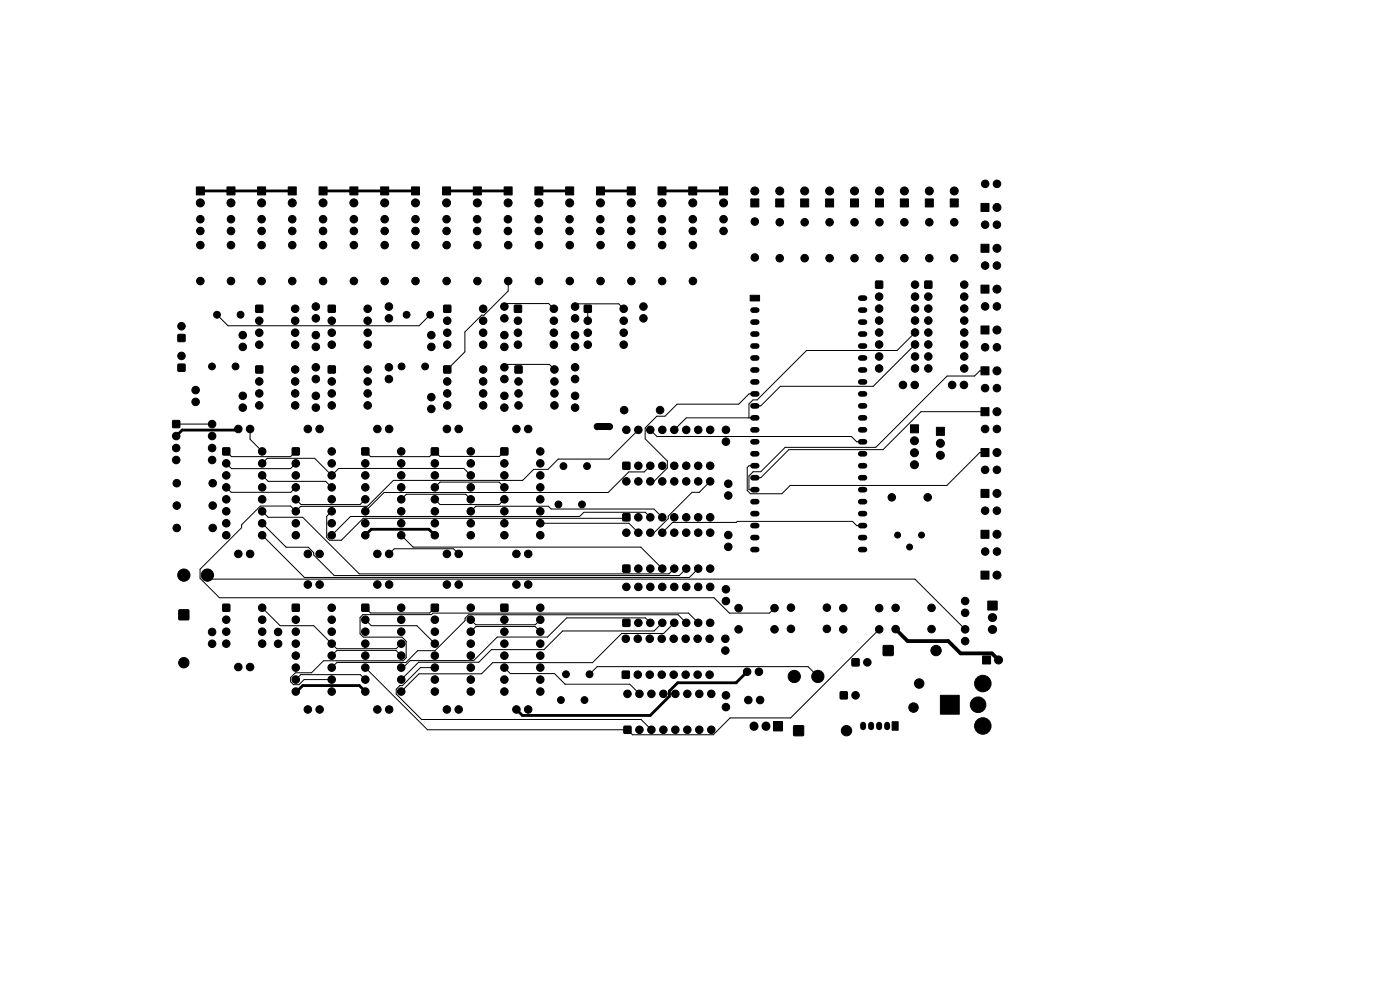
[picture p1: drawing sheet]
<svg xmlns="http://www.w3.org/2000/svg" width="297mm" height="210mm" viewBox="0 0 297 210" stroke-linecap="round" stroke-linejoin="round" font-family="sans-serif">
<path d="M126.7 89.9h2.6v1.3h-2.6z" fill="#000"/>
<g fill="#000" stroke="#000" stroke-width=".21">
<path d="M41.7 39.7h1.7v1.7h-1.7zM48.2 39.7h1.6v1.7h-1.6zM54.6 39.7h1.7v1.7h-1.7zM61.1 39.7h1.7v1.7h-1.7zM67.7 39.7h1.7v1.7h-1.7zM74.2 39.7h1.7v1.7h-1.7zM80.8 39.7h1.7v1.7h-1.7zM87.3 39.7h1.7v1.7h-1.7zM93.9 39.7h1.7v1.7h-1.7zM100.4 39.7h1.7v1.7h-1.7zM106.9 39.7h1.7v1.7h-1.7zM113.5 39.7h1.7v1.7h-1.7z"/>
<path d="M120 39.7h1.7v1.7h-1.7zM126.5 39.7h1.7v1.7h-1.7zM133.1 39.7h1.7v1.7h-1.7zM139.6 39.7h1.7v1.7h-1.7zM146.1 39.7h1.7v1.7h-1.7zM152.6 39.7h1.7v1.7h-1.7zM159.3 42.2h1.7v1.7h-1.7zM164.6 42.2h1.7v1.7h-1.7zM169.9 42.2h1.7v1.7h-1.7zM175.1 42.2h1.7v1.7h-1.7zM180.4 42.2h1.7v1.7h-1.7zM185.8 59.7h1.4v1.4h-1.4z"/>
<path d="M185.7 42.2h1.7v1.7h-1.7zM191 42.2h1.7v1.7h-1.7zM196.2 59.7h1.5v1.4h-1.5zM196.3 42.2h1.7v1.7h-1.7zM201.6 42.2h1.7v1.7h-1.7zM208.1 43.2h1.7v1.7h-1.7zM208.1 51.8h1.7v1.7h-1.7zM37.8 71h1.4v1.4h-1.4zM37.8 77.3h1.4v1.4h-1.4zM54.3 64.8h1.4v1.4h-1.4zM54.3 77.7h1.4v1.4h-1.4zM69.7 64.8h1.4v1.4h-1.4z"/>
<path d="M69.7 77.7h1.4v1.4h-1.4zM94.2 64.8h1.4v1.4h-1.4zM94.2 77.7h1.4v1.4h-1.4zM109.2 64.8h1.4v1.4h-1.4zM109.3 77.7h1.4v1.4h-1.4zM124 64.8h1.4v1.4h-1.4zM159.1 62.6h2v1.2h-2zM208.1 60.5h1.7v1.7h-1.7zM208.1 69.2h1.7v1.7h-1.7zM208.1 77.8h1.7v1.7h-1.7zM36.7 89.2h1.4v1.5h-1.4zM47.3 95h1.4v1.5h-1.4z"/>
<path d="M62 95h1.5v1.5h-1.5zM76.8 95h1.4v1.5h-1.4zM91.5 95h1.5v1.5h-1.5zM106.3 95h1.4v1.5h-1.4zM132.2 98.1h1.4v1.4h-1.4zM193.1 90.1h1.8v1.7h-1.8zM198.7 90.7h1.6v1.7h-1.6zM208.1 86.5h1.7v1.7h-1.7zM208.1 95.2h1.7v1.7h-1.7zM132.2 109h1.4v1.5h-1.4zM208.1 112.5h1.7v1.7h-1.7zM208.1 103.8h1.7v1.7h-1.7z"/>
<path d="M38 129.4h2v2h-2zM47.3 128.2h1.4v1.4h-1.4zM62 128.2h1.5v1.4h-1.5zM76.8 128.2h1.4v1.4h-1.4zM91.5 128.2h1.5v1.4h-1.5zM106.3 128.2h1.4v1.4h-1.4zM132.2 119.9h1.4v1.4h-1.4zM132.2 131.4h1.4v1.4h-1.4zM180.8 139.8h1.4v1.4h-1.4zM187.4 137h2v2h-2zM209.5 127.5h2v1.9h-2zM208.1 121.2h1.7v1.7h-1.7z"/>
<path d="M132 142.4h1.5v1.4h-1.5zM132.4 154.1h1.4v1.4h-1.4zM164.1 153.1h1.9v2h-1.9zM168.4 154h2v2h-2zM178.3 146.8h1.4v1.4h-1.4zM189.3 153.1h1.2v1.8h-1.2zM199.5 147.5h4v4h-4zM208.4 139.2h1.7v1.7h-1.7z"/>
<circle cx="209" cy="39" r=".8"/>
<circle cx="211.5" cy="39" r=".8"/>
<circle cx="42.5" cy="43" r=".85"/>
<circle cx="42.5" cy="52" r=".8"/>
<circle cx="42.5" cy="59.6" r=".8"/>
<circle cx="42.5" cy="49" r=".8"/>
<circle cx="42.5" cy="46.5" r=".8"/>
<circle cx="49" cy="59.6" r=".8"/>
<circle cx="49" cy="52" r=".8"/>
<circle cx="49" cy="49" r=".8"/>
<circle cx="49" cy="43" r=".85"/>
<circle cx="49" cy="46.5" r=".8"/>
<circle cx="55.5" cy="43" r=".85"/>
<circle cx="55.5" cy="59.6" r=".8"/>
<circle cx="55.5" cy="52" r=".8"/>
<circle cx="55.5" cy="49" r=".8"/>
<circle cx="55.5" cy="46.5" r=".8"/>
<circle cx="62" cy="52" r=".8"/>
<circle cx="62" cy="59.6" r=".8"/>
<circle cx="62" cy="49" r=".8"/>
<circle cx="62" cy="43" r=".85"/>
<circle cx="62" cy="46.5" r=".8"/>
<circle cx="68.5" cy="52" r=".8"/>
<circle cx="68.5" cy="59.6" r=".8"/>
<circle cx="68.5" cy="49" r=".8"/>
<circle cx="68.5" cy="43" r=".85"/>
<circle cx="68.5" cy="46.5" r=".8"/>
<circle cx="75.1" cy="43" r=".85"/>
<circle cx="75.1" cy="52" r=".8"/>
<circle cx="75.1" cy="59.6" r=".8"/>
<circle cx="75.1" cy="49" r=".8"/>
<circle cx="75.1" cy="46.5" r=".8"/>
<circle cx="81.6" cy="43" r=".85"/>
<circle cx="81.6" cy="59.6" r=".8"/>
<circle cx="81.6" cy="52" r=".8"/>
<circle cx="81.6" cy="49" r=".8"/>
<circle cx="81.6" cy="46.5" r=".8"/>
<circle cx="88.1" cy="59.6" r=".8"/>
<circle cx="88.1" cy="52" r=".8"/>
<circle cx="88.1" cy="49" r=".8"/>
<circle cx="88.1" cy="43" r=".85"/>
<circle cx="88.1" cy="46.5" r=".8"/>
<circle cx="94.7" cy="43" r=".85"/>
<circle cx="94.7" cy="49" r=".8"/>
<circle cx="94.7" cy="46.5" r=".8"/>
<circle cx="94.7" cy="59.6" r=".8"/>
<circle cx="94.7" cy="52" r=".8"/>
<circle cx="101.2" cy="49" r=".8"/>
<circle cx="101.2" cy="46.5" r=".8"/>
<circle cx="101.3" cy="43" r=".85"/>
<circle cx="101.3" cy="59.6" r=".8"/>
<circle cx="101.3" cy="52" r=".8"/>
<circle cx="107.7" cy="49" r=".8"/>
<circle cx="107.7" cy="46.5" r=".8"/>
<circle cx="107.8" cy="43" r=".85"/>
<circle cx="107.8" cy="52" r=".8"/>
<circle cx="107.8" cy="59.6" r=".8"/>
<circle cx="114.3" cy="49" r=".8"/>
<circle cx="114.3" cy="46.5" r=".8"/>
<circle cx="114.3" cy="43" r=".85"/>
<circle cx="114.3" cy="52" r=".8"/>
<circle cx="114.3" cy="59.6" r=".8"/>
<circle cx="120.8" cy="49" r=".8"/>
<circle cx="120.8" cy="46.5" r=".8"/>
<circle cx="120.9" cy="43" r=".85"/>
<circle cx="120.9" cy="59.6" r=".8"/>
<circle cx="120.9" cy="52" r=".8"/>
<circle cx="127.4" cy="49" r=".8"/>
<circle cx="127.4" cy="46.5" r=".8"/>
<circle cx="127.4" cy="43" r=".85"/>
<circle cx="127.4" cy="52" r=".8"/>
<circle cx="127.4" cy="59.6" r=".8"/>
<circle cx="133.9" cy="49" r=".8"/>
<circle cx="133.9" cy="46.5" r=".8"/>
<circle cx="133.9" cy="43" r=".85"/>
<circle cx="133.9" cy="59.6" r=".8"/>
<circle cx="133.9" cy="52" r=".8"/>
<circle cx="140.4" cy="49" r=".8"/>
<circle cx="140.4" cy="46.5" r=".8"/>
<circle cx="140.4" cy="43" r=".85"/>
<circle cx="140.5" cy="59.6" r=".8"/>
<circle cx="140.5" cy="52" r=".8"/>
<circle cx="147" cy="49" r=".8"/>
<circle cx="147" cy="46.5" r=".8"/>
<circle cx="147" cy="43" r=".85"/>
<circle cx="147" cy="59.6" r=".8"/>
<circle cx="147" cy="52" r=".8"/>
<circle cx="153.5" cy="43" r=".85"/>
<circle cx="153.5" cy="49" r=".8"/>
<circle cx="153.5" cy="46.5" r=".8"/>
<circle cx="160.1" cy="54.6" r=".8"/>
<circle cx="160.1" cy="47" r=".8"/>
<circle cx="160.1" cy="40.5" r=".85"/>
<circle cx="165.4" cy="40.5" r=".85"/>
<circle cx="165.4" cy="47.1" r=".8"/>
<circle cx="165.4" cy="54.8" r=".8"/>
<circle cx="170.7" cy="40.5" r=".85"/>
<circle cx="170.7" cy="54.8" r=".8"/>
<circle cx="170.7" cy="47.1" r=".8"/>
<circle cx="176" cy="54.8" r=".8"/>
<circle cx="176" cy="47.1" r=".8"/>
<circle cx="176" cy="40.5" r=".85"/>
<circle cx="181.3" cy="40.5" r=".85"/>
<circle cx="181.3" cy="47.1" r=".8"/>
<circle cx="181.3" cy="54.8" r=".8"/>
<circle cx="186.6" cy="40.5" r=".85"/>
<circle cx="186.6" cy="54.8" r=".8"/>
<circle cx="186.6" cy="47.1" r=".8"/>
<circle cx="191.9" cy="40.5" r=".85"/>
<circle cx="191.9" cy="54.8" r=".8"/>
<circle cx="191.9" cy="47.1" r=".8"/>
<circle cx="197.1" cy="40.5" r=".85"/>
<circle cx="197.1" cy="47.1" r=".8"/>
<circle cx="197.1" cy="54.8" r=".8"/>
<circle cx="202.4" cy="54.8" r=".8"/>
<circle cx="202.4" cy="47.1" r=".8"/>
<circle cx="202.4" cy="40.5" r=".85"/>
<circle cx="209" cy="47.7" r=".8"/>
<circle cx="209" cy="56.3" r=".8"/>
<circle cx="211.5" cy="47.7" r=".8"/>
<circle cx="211.5" cy="56.3" r=".8"/>
<circle cx="211.5" cy="44" r=".85"/>
<circle cx="211.5" cy="52.7" r=".85"/>
<circle cx="38.5" cy="69.2" r=".8"/>
<circle cx="38.5" cy="75.5" r=".8"/>
<circle cx="45" cy="77.7" r=".73"/>
<circle cx="46" cy="66.8" r=".72"/>
<circle cx="50" cy="77.7" r=".73"/>
<circle cx="51" cy="66.8" r=".72"/>
<circle cx="51.5" cy="73.6" r=".8"/>
<circle cx="51.5" cy="71.1" r=".8"/>
<circle cx="55" cy="73.1" r=".8"/>
<circle cx="55" cy="70.6" r=".8"/>
<circle cx="55" cy="68" r=".8"/>
<circle cx="62.6" cy="78.4" r=".8"/>
<circle cx="62.6" cy="70.6" r=".8"/>
<circle cx="62.6" cy="65.5" r=".8"/>
<circle cx="62.6" cy="73.1" r=".8"/>
<circle cx="62.6" cy="68" r=".8"/>
<circle cx="67" cy="73.6" r=".8"/>
<circle cx="67" cy="77.9" r=".8"/>
<circle cx="67" cy="67.5" r=".8"/>
<circle cx="67" cy="65" r=".8"/>
<circle cx="67" cy="71.1" r=".8"/>
<circle cx="70.4" cy="70.6" r=".8"/>
<circle cx="70.4" cy="73.1" r=".8"/>
<circle cx="70.4" cy="68" r=".8"/>
<circle cx="78" cy="78.4" r=".8"/>
<circle cx="78" cy="70.6" r=".8"/>
<circle cx="78" cy="68" r=".8"/>
<circle cx="78" cy="65.5" r=".8"/>
<circle cx="78" cy="73.1" r=".8"/>
<circle cx="82.5" cy="77.9" r=".8"/>
<circle cx="82.5" cy="67.5" r=".8"/>
<circle cx="82.5" cy="65" r=".8"/>
<circle cx="85.2" cy="77.7" r=".73"/>
<circle cx="86.3" cy="66.8" r=".72"/>
<circle cx="90.2" cy="77.7" r=".73"/>
<circle cx="91.3" cy="66.8" r=".72"/>
<circle cx="91.5" cy="73.6" r=".8"/>
<circle cx="91.5" cy="71.1" r=".8"/>
<circle cx="94.9" cy="68" r=".8"/>
<circle cx="94.9" cy="70.6" r=".8"/>
<circle cx="94.9" cy="73.1" r=".8"/>
<circle cx="102.5" cy="78.4" r=".8"/>
<circle cx="102.5" cy="70.6" r=".8"/>
<circle cx="102.5" cy="73.1" r=".8"/>
<circle cx="102.5" cy="68" r=".8"/>
<circle cx="102.5" cy="65.5" r=".8"/>
<circle cx="107" cy="73.6" r=".8"/>
<circle cx="107" cy="77.9" r=".8"/>
<circle cx="107" cy="67.5" r=".8"/>
<circle cx="107" cy="65" r=".8"/>
<circle cx="107" cy="71.1" r=".8"/>
<circle cx="109.9" cy="68" r=".8"/>
<circle cx="109.9" cy="70.6" r=".8"/>
<circle cx="109.9" cy="73.1" r=".8"/>
<circle cx="117.5" cy="65.5" r=".8"/>
<circle cx="117.5" cy="70.6" r=".8"/>
<circle cx="117.5" cy="68" r=".8"/>
<circle cx="117.5" cy="73.1" r=".8"/>
<circle cx="117.6" cy="78.4" r=".8"/>
<circle cx="122" cy="73.6" r=".8"/>
<circle cx="122" cy="77.9" r=".8"/>
<circle cx="122" cy="67.5" r=".8"/>
<circle cx="122" cy="65" r=".8"/>
<circle cx="122" cy="71.1" r=".8"/>
<circle cx="124.7" cy="70.6" r=".8"/>
<circle cx="124.7" cy="68" r=".8"/>
<circle cx="124.7" cy="73.1" r=".8"/>
<circle cx="132.3" cy="68" r=".8"/>
<circle cx="132.3" cy="65.5" r=".8"/>
<circle cx="132.3" cy="73.1" r=".8"/>
<circle cx="132.3" cy="70.6" r=".8"/>
<circle cx="136.5" cy="67.5" r=".8"/>
<circle cx="136.5" cy="65" r=".8"/>
<circle cx="186.5" cy="73.1" r=".8"/>
<circle cx="186.5" cy="75.6" r=".8"/>
<circle cx="186.5" cy="78.2" r=".8"/>
<circle cx="186.5" cy="62.9" r=".8"/>
<circle cx="186.5" cy="70.5" r=".8"/>
<circle cx="186.5" cy="68" r=".8"/>
<circle cx="186.5" cy="65.5" r=".8"/>
<circle cx="194.1" cy="78.2" r=".8"/>
<circle cx="194.1" cy="70.5" r=".8"/>
<circle cx="194.1" cy="75.6" r=".8"/>
<circle cx="194.1" cy="73.1" r=".8"/>
<circle cx="194.1" cy="68" r=".8"/>
<circle cx="194.1" cy="62.9" r=".8"/>
<circle cx="194.1" cy="65.5" r=".8"/>
<circle cx="194.1" cy="60.4" r=".8"/>
<circle cx="196.9" cy="75.6" r=".8"/>
<circle cx="196.9" cy="73.1" r=".8"/>
<circle cx="196.9" cy="78.2" r=".8"/>
<circle cx="196.9" cy="68" r=".8"/>
<circle cx="196.9" cy="70.5" r=".8"/>
<circle cx="196.9" cy="62.9" r=".8"/>
<circle cx="196.9" cy="65.5" r=".8"/>
<circle cx="204.6" cy="62.9" r=".8"/>
<circle cx="204.6" cy="75.6" r=".8"/>
<circle cx="204.6" cy="68" r=".8"/>
<circle cx="204.6" cy="65.5" r=".8"/>
<circle cx="204.6" cy="78.2" r=".8"/>
<circle cx="204.6" cy="73.1" r=".8"/>
<circle cx="204.6" cy="70.5" r=".8"/>
<circle cx="204.6" cy="60.4" r=".8"/>
<circle cx="209" cy="65" r=".8"/>
<circle cx="209" cy="73.7" r=".8"/>
<circle cx="211.5" cy="65" r=".8"/>
<circle cx="211.5" cy="73.7" r=".8"/>
<circle cx="211.5" cy="78.7" r=".85"/>
<circle cx="211.5" cy="61.3" r=".85"/>
<circle cx="211.5" cy="70" r=".85"/>
<circle cx="37.4" cy="95" r=".8"/>
<circle cx="37.4" cy="92.5" r=".8"/>
<circle cx="37.4" cy="97.6" r=".8"/>
<circle cx="41.5" cy="82.7" r=".8"/>
<circle cx="41.5" cy="85.2" r=".8"/>
<circle cx="45" cy="95" r=".8"/>
<circle cx="45" cy="97.6" r=".8"/>
<circle cx="45" cy="90" r=".8"/>
<circle cx="45" cy="92.5" r=".8"/>
<circle cx="48" cy="98.3" r=".8"/>
<circle cx="50.6" cy="91" r=".8"/>
<circle cx="51.5" cy="84" r=".8"/>
<circle cx="51.5" cy="86.5" r=".8"/>
<circle cx="53.1" cy="91" r=".8"/>
<circle cx="55" cy="80.9" r=".8"/>
<circle cx="55" cy="86" r=".8"/>
<circle cx="55" cy="83.5" r=".8"/>
<circle cx="55.6" cy="95.8" r=".8"/>
<circle cx="55.6" cy="98.3" r=".8"/>
<circle cx="62.6" cy="83.5" r=".8"/>
<circle cx="62.6" cy="86" r=".8"/>
<circle cx="62.6" cy="80.9" r=".8"/>
<circle cx="62.8" cy="98.3" r=".8"/>
<circle cx="65.3" cy="91" r=".8"/>
<circle cx="67" cy="84" r=".8"/>
<circle cx="67" cy="80.4" r=".8"/>
<circle cx="67" cy="86.5" r=".8"/>
<circle cx="67.8" cy="91" r=".8"/>
<circle cx="70.4" cy="95.8" r=".8"/>
<circle cx="70.4" cy="98.3" r=".8"/>
<circle cx="70.4" cy="80.9" r=".8"/>
<circle cx="70.4" cy="83.5" r=".8"/>
<circle cx="70.4" cy="86" r=".8"/>
<circle cx="77.5" cy="98.3" r=".8"/>
<circle cx="78" cy="83.5" r=".8"/>
<circle cx="78" cy="80.9" r=".8"/>
<circle cx="78" cy="86" r=".8"/>
<circle cx="80.1" cy="91" r=".8"/>
<circle cx="82.5" cy="80.4" r=".8"/>
<circle cx="82.6" cy="91" r=".8"/>
<circle cx="85.1" cy="98.3" r=".8"/>
<circle cx="85.1" cy="95.8" r=".8"/>
<circle cx="91.5" cy="86.7" r=".8"/>
<circle cx="91.5" cy="84.2" r=".8"/>
<circle cx="92.2" cy="98.3" r=".8"/>
<circle cx="94.8" cy="91" r=".8"/>
<circle cx="94.9" cy="80.9" r=".8"/>
<circle cx="94.9" cy="83.5" r=".8"/>
<circle cx="94.9" cy="86" r=".8"/>
<circle cx="97.3" cy="91" r=".8"/>
<circle cx="99.9" cy="98.3" r=".8"/>
<circle cx="99.9" cy="95.8" r=".8"/>
<circle cx="102.5" cy="83.5" r=".8"/>
<circle cx="102.5" cy="80.9" r=".8"/>
<circle cx="102.5" cy="86" r=".8"/>
<circle cx="107" cy="84" r=".8"/>
<circle cx="107" cy="98.3" r=".8"/>
<circle cx="107" cy="80.4" r=".8"/>
<circle cx="107" cy="86.5" r=".8"/>
<circle cx="109.6" cy="91" r=".8"/>
<circle cx="110" cy="80.9" r=".8"/>
<circle cx="110" cy="83.5" r=".8"/>
<circle cx="110" cy="86" r=".8"/>
<circle cx="112.1" cy="91" r=".8"/>
<circle cx="114.6" cy="95.8" r=".8"/>
<circle cx="114.6" cy="98.3" r=".8"/>
<circle cx="117.6" cy="86" r=".8"/>
<circle cx="117.6" cy="83.5" r=".8"/>
<circle cx="117.6" cy="80.9" r=".8"/>
<circle cx="119.5" cy="98.9" r=".72"/>
<circle cx="122" cy="84" r=".8"/>
<circle cx="122" cy="80.4" r=".8"/>
<circle cx="122" cy="86.5" r=".8"/>
<circle cx="124.5" cy="98.9" r=".72"/>
<circle cx="126.7" cy="90.5" r=".65"/>
<circle cx="129.3" cy="90.5" r=".65"/>
<circle cx="132.4" cy="87" r=".8"/>
<circle cx="132.9" cy="91.2" r=".8"/>
<circle cx="135.4" cy="98.8" r=".8"/>
<circle cx="135.4" cy="91.2" r=".8"/>
<circle cx="138" cy="91.2" r=".8"/>
<circle cx="138" cy="98.8" r=".8"/>
<circle cx="140" cy="87" r=".8"/>
<circle cx="140.5" cy="98.8" r=".8"/>
<circle cx="140.5" cy="91.2" r=".8"/>
<circle cx="143" cy="91.2" r=".8"/>
<circle cx="143" cy="98.8" r=".8"/>
<circle cx="145.6" cy="91.2" r=".8"/>
<circle cx="145.6" cy="98.8" r=".8"/>
<circle cx="148.1" cy="98.8" r=".8"/>
<circle cx="148.1" cy="91.2" r=".8"/>
<circle cx="150.7" cy="91.2" r=".8"/>
<circle cx="150.7" cy="98.8" r=".8"/>
<circle cx="154" cy="93.7" r=".8"/>
<circle cx="154" cy="91.2" r=".8"/>
<circle cx="191.6" cy="81.7" r=".8"/>
<circle cx="194" cy="93.5" r=".85"/>
<circle cx="194" cy="96" r=".85"/>
<circle cx="194" cy="98.6" r=".85"/>
<circle cx="194.1" cy="81.7" r=".8"/>
<circle cx="199.5" cy="94" r=".85"/>
<circle cx="199.5" cy="96.6" r=".85"/>
<circle cx="202" cy="81.7" r=".8"/>
<circle cx="204.5" cy="81.7" r=".8"/>
<circle cx="209" cy="99.7" r=".8"/>
<circle cx="209" cy="91" r=".8"/>
<circle cx="209" cy="82.3" r=".8"/>
<circle cx="211.5" cy="99.7" r=".8"/>
<circle cx="211.5" cy="91" r=".8"/>
<circle cx="211.5" cy="82.3" r=".8"/>
<circle cx="211.5" cy="96" r=".85"/>
<circle cx="211.5" cy="87.3" r=".85"/>
<circle cx="37.5" cy="102.5" r=".8"/>
<circle cx="37.5" cy="112" r=".8"/>
<circle cx="37.5" cy="107.2" r=".8"/>
<circle cx="45.1" cy="102.5" r=".8"/>
<circle cx="45.1" cy="112" r=".8"/>
<circle cx="45.1" cy="107.2" r=".8"/>
<circle cx="48" cy="108.5" r=".8"/>
<circle cx="48" cy="111" r=".8"/>
<circle cx="48" cy="103.4" r=".8"/>
<circle cx="48" cy="105.9" r=".8"/>
<circle cx="48" cy="100.8" r=".8"/>
<circle cx="48" cy="113.5" r=".8"/>
<circle cx="50.6" cy="117.5" r=".8"/>
<circle cx="53.1" cy="117.5" r=".8"/>
<circle cx="55.6" cy="103.4" r=".8"/>
<circle cx="55.6" cy="108.5" r=".8"/>
<circle cx="55.6" cy="111" r=".8"/>
<circle cx="55.6" cy="113.5" r=".8"/>
<circle cx="55.6" cy="100.8" r=".8"/>
<circle cx="55.6" cy="105.9" r=".8"/>
<circle cx="62.8" cy="105.9" r=".8"/>
<circle cx="62.8" cy="103.4" r=".8"/>
<circle cx="62.8" cy="100.8" r=".8"/>
<circle cx="62.8" cy="113.5" r=".8"/>
<circle cx="62.8" cy="108.5" r=".8"/>
<circle cx="62.8" cy="111" r=".8"/>
<circle cx="65.3" cy="117.5" r=".8"/>
<circle cx="67.8" cy="117.5" r=".8"/>
<circle cx="70.4" cy="103.4" r=".8"/>
<circle cx="70.4" cy="108.5" r=".8"/>
<circle cx="70.4" cy="105.9" r=".8"/>
<circle cx="70.4" cy="111" r=".8"/>
<circle cx="70.4" cy="113.5" r=".8"/>
<circle cx="70.4" cy="100.8" r=".8"/>
<circle cx="77.5" cy="103.4" r=".8"/>
<circle cx="77.5" cy="111" r=".8"/>
<circle cx="77.5" cy="105.9" r=".8"/>
<circle cx="77.5" cy="100.8" r=".8"/>
<circle cx="77.5" cy="108.5" r=".8"/>
<circle cx="77.5" cy="113.5" r=".8"/>
<circle cx="80.1" cy="117.5" r=".8"/>
<circle cx="82.6" cy="117.5" r=".8"/>
<circle cx="85.1" cy="111" r=".8"/>
<circle cx="85.1" cy="113.5" r=".8"/>
<circle cx="85.1" cy="108.5" r=".8"/>
<circle cx="85.1" cy="100.8" r=".8"/>
<circle cx="85.1" cy="105.9" r=".8"/>
<circle cx="85.1" cy="103.4" r=".8"/>
<circle cx="92.2" cy="103.4" r=".8"/>
<circle cx="92.2" cy="113.5" r=".8"/>
<circle cx="92.2" cy="108.5" r=".8"/>
<circle cx="92.2" cy="111" r=".8"/>
<circle cx="92.2" cy="100.8" r=".8"/>
<circle cx="92.2" cy="105.9" r=".8"/>
<circle cx="94.8" cy="117.5" r=".8"/>
<circle cx="97.3" cy="117.5" r=".8"/>
<circle cx="99.9" cy="105.9" r=".8"/>
<circle cx="99.9" cy="103.4" r=".8"/>
<circle cx="99.9" cy="100.8" r=".8"/>
<circle cx="99.9" cy="111" r=".8"/>
<circle cx="99.9" cy="108.5" r=".8"/>
<circle cx="99.9" cy="113.5" r=".8"/>
<circle cx="107" cy="108.5" r=".8"/>
<circle cx="107" cy="111" r=".8"/>
<circle cx="107" cy="103.4" r=".8"/>
<circle cx="107" cy="105.9" r=".8"/>
<circle cx="107" cy="100.8" r=".8"/>
<circle cx="107" cy="113.5" r=".8"/>
<circle cx="109.6" cy="117.5" r=".8"/>
<circle cx="112.1" cy="117.5" r=".8"/>
<circle cx="114.6" cy="108.5" r=".8"/>
<circle cx="114.6" cy="105.9" r=".8"/>
<circle cx="114.6" cy="103.4" r=".8"/>
<circle cx="114.6" cy="111" r=".8"/>
<circle cx="114.6" cy="100.8" r=".8"/>
<circle cx="114.6" cy="113.5" r=".8"/>
<circle cx="118.5" cy="107" r=".72"/>
<circle cx="123.5" cy="107" r=".72"/>
<circle cx="132.9" cy="102.1" r=".8"/>
<circle cx="132.9" cy="113" r=".8"/>
<circle cx="135.4" cy="102.1" r=".8"/>
<circle cx="135.4" cy="109.7" r=".8"/>
<circle cx="135.4" cy="113" r=".8"/>
<circle cx="138" cy="109.7" r=".8"/>
<circle cx="138" cy="102.1" r=".8"/>
<circle cx="138" cy="113" r=".8"/>
<circle cx="140.5" cy="102.1" r=".8"/>
<circle cx="140.5" cy="109.7" r=".8"/>
<circle cx="140.5" cy="113" r=".8"/>
<circle cx="143" cy="109.7" r=".8"/>
<circle cx="143" cy="102.1" r=".8"/>
<circle cx="143" cy="113" r=".8"/>
<circle cx="145.6" cy="109.7" r=".8"/>
<circle cx="145.6" cy="102.1" r=".8"/>
<circle cx="145.6" cy="113" r=".8"/>
<circle cx="148.1" cy="102.1" r=".8"/>
<circle cx="148.1" cy="109.7" r=".8"/>
<circle cx="148.1" cy="113" r=".8"/>
<circle cx="150.7" cy="109.7" r=".8"/>
<circle cx="150.7" cy="102.1" r=".8"/>
<circle cx="150.7" cy="113" r=".8"/>
<circle cx="154.5" cy="105.1" r=".8"/>
<circle cx="154.5" cy="113.5" r=".8"/>
<circle cx="154.5" cy="102.6" r=".8"/>
<circle cx="154.5" cy="116" r=".8"/>
<circle cx="189.2" cy="105.5" r=".8"/>
<circle cx="190.4" cy="113.5" r=".63"/>
<circle cx="193" cy="116" r=".63"/>
<circle cx="195.5" cy="113.5" r=".63"/>
<circle cx="196.8" cy="105.5" r=".8"/>
<circle cx="209" cy="108.3" r=".8"/>
<circle cx="209" cy="117" r=".8"/>
<circle cx="211.5" cy="108.3" r=".8"/>
<circle cx="211.5" cy="113.3" r=".85"/>
<circle cx="211.5" cy="104.7" r=".85"/>
<circle cx="211.5" cy="117" r=".8"/>
<circle cx="39" cy="122" r="1.3"/>
<circle cx="44" cy="122" r="1.3"/>
<circle cx="45" cy="134.1" r=".8"/>
<circle cx="45" cy="136.6" r=".8"/>
<circle cx="48" cy="136.5" r=".8"/>
<circle cx="48" cy="134" r=".8"/>
<circle cx="48" cy="131.5" r=".8"/>
<circle cx="55.6" cy="136.5" r=".8"/>
<circle cx="55.6" cy="128.9" r=".8"/>
<circle cx="55.6" cy="134" r=".8"/>
<circle cx="55.6" cy="131.5" r=".8"/>
<circle cx="59" cy="134.1" r=".8"/>
<circle cx="59" cy="136.6" r=".8"/>
<circle cx="62.8" cy="136.5" r=".8"/>
<circle cx="62.8" cy="134" r=".8"/>
<circle cx="62.8" cy="139.1" r=".8"/>
<circle cx="62.8" cy="131.5" r=".8"/>
<circle cx="65.3" cy="124" r=".8"/>
<circle cx="67.8" cy="124" r=".8"/>
<circle cx="70.4" cy="139.1" r=".8"/>
<circle cx="70.4" cy="136.5" r=".8"/>
<circle cx="70.4" cy="128.9" r=".8"/>
<circle cx="70.4" cy="134" r=".8"/>
<circle cx="70.4" cy="131.5" r=".8"/>
<circle cx="77.5" cy="131.5" r=".8"/>
<circle cx="77.5" cy="134" r=".8"/>
<circle cx="77.5" cy="136.5" r=".8"/>
<circle cx="77.5" cy="139.1" r=".8"/>
<circle cx="80.1" cy="124" r=".8"/>
<circle cx="82.6" cy="124" r=".8"/>
<circle cx="85.1" cy="136.5" r=".8"/>
<circle cx="85.1" cy="128.9" r=".8"/>
<circle cx="85.1" cy="134" r=".8"/>
<circle cx="85.1" cy="131.5" r=".8"/>
<circle cx="85.1" cy="139.1" r=".8"/>
<circle cx="92.2" cy="134" r=".8"/>
<circle cx="92.2" cy="136.5" r=".8"/>
<circle cx="92.2" cy="131.5" r=".8"/>
<circle cx="92.2" cy="139.1" r=".8"/>
<circle cx="94.8" cy="124" r=".8"/>
<circle cx="97.3" cy="124" r=".8"/>
<circle cx="99.9" cy="139.1" r=".8"/>
<circle cx="99.9" cy="136.5" r=".8"/>
<circle cx="99.9" cy="134" r=".8"/>
<circle cx="99.9" cy="128.9" r=".8"/>
<circle cx="99.9" cy="131.5" r=".8"/>
<circle cx="107" cy="136.5" r=".8"/>
<circle cx="107" cy="139.1" r=".8"/>
<circle cx="107" cy="131.5" r=".8"/>
<circle cx="107" cy="134" r=".8"/>
<circle cx="109.6" cy="124" r=".8"/>
<circle cx="112.1" cy="124" r=".8"/>
<circle cx="114.6" cy="131.5" r=".8"/>
<circle cx="114.6" cy="136.5" r=".8"/>
<circle cx="114.6" cy="134" r=".8"/>
<circle cx="114.6" cy="139.1" r=".8"/>
<circle cx="114.6" cy="128.9" r=".8"/>
<circle cx="132.8" cy="135.5" r=".8"/>
<circle cx="132.9" cy="124.5" r=".8"/>
<circle cx="135.3" cy="135.5" r=".8"/>
<circle cx="135.4" cy="124.5" r=".8"/>
<circle cx="135.4" cy="132.1" r=".8"/>
<circle cx="135.4" cy="120.6" r=".8"/>
<circle cx="137.8" cy="135.5" r=".8"/>
<circle cx="138" cy="124.5" r=".8"/>
<circle cx="138" cy="132.1" r=".8"/>
<circle cx="138" cy="120.6" r=".8"/>
<circle cx="140.4" cy="135.5" r=".8"/>
<circle cx="140.5" cy="132.1" r=".8"/>
<circle cx="140.5" cy="124.5" r=".8"/>
<circle cx="140.5" cy="120.6" r=".8"/>
<circle cx="142.9" cy="135.5" r=".8"/>
<circle cx="143" cy="124.5" r=".8"/>
<circle cx="143" cy="132.1" r=".8"/>
<circle cx="143" cy="120.6" r=".8"/>
<circle cx="145.5" cy="135.5" r=".8"/>
<circle cx="145.6" cy="132.1" r=".8"/>
<circle cx="145.6" cy="124.5" r=".8"/>
<circle cx="145.6" cy="120.6" r=".8"/>
<circle cx="148" cy="135.5" r=".8"/>
<circle cx="148.1" cy="132.1" r=".8"/>
<circle cx="148.1" cy="124.5" r=".8"/>
<circle cx="148.1" cy="120.6" r=".8"/>
<circle cx="150.5" cy="135.5" r=".8"/>
<circle cx="150.7" cy="124.5" r=".8"/>
<circle cx="150.7" cy="132.1" r=".8"/>
<circle cx="150.7" cy="120.6" r=".8"/>
<circle cx="153.9" cy="135.5" r=".8"/>
<circle cx="153.9" cy="138" r=".8"/>
<circle cx="154" cy="127.5" r=".8"/>
<circle cx="154" cy="125" r=".8"/>
<circle cx="156.7" cy="133.5" r=".8"/>
<circle cx="156.7" cy="129" r=".8"/>
<circle cx="164.3" cy="133.5" r=".8"/>
<circle cx="164.3" cy="129" r=".8"/>
<circle cx="167.8" cy="128.9" r=".8"/>
<circle cx="167.8" cy="133.4" r=".8"/>
<circle cx="175.4" cy="128.9" r=".8"/>
<circle cx="175.4" cy="133.4" r=".8"/>
<circle cx="178.9" cy="133.5" r=".8"/>
<circle cx="178.9" cy="129" r=".8"/>
<circle cx="186.5" cy="133.5" r=".8"/>
<circle cx="186.5" cy="129" r=".8"/>
<circle cx="190" cy="128.9" r=".8"/>
<circle cx="190" cy="133.4" r=".8"/>
<circle cx="197.6" cy="128.9" r=".8"/>
<circle cx="197.6" cy="133.4" r=".8"/>
<circle cx="198.6" cy="138" r="1.1"/>
<circle cx="204.7" cy="133.5" r=".8"/>
<circle cx="204.7" cy="127.5" r=".8"/>
<circle cx="204.8" cy="136" r=".8"/>
<circle cx="204.8" cy="130" r=".8"/>
<circle cx="211.5" cy="122" r=".85"/>
<circle cx="211.8" cy="140" r=".85"/>
<circle cx="39" cy="140.6" r="1.1"/>
<circle cx="50.6" cy="141.5" r=".8"/>
<circle cx="53.1" cy="141.5" r=".8"/>
<circle cx="62.8" cy="144.2" r=".8"/>
<circle cx="62.8" cy="146.7" r=".8"/>
<circle cx="62.8" cy="141.6" r=".8"/>
<circle cx="65.3" cy="150.5" r=".8"/>
<circle cx="67.8" cy="150.5" r=".8"/>
<circle cx="70.4" cy="144.2" r=".8"/>
<circle cx="70.4" cy="146.7" r=".8"/>
<circle cx="70.4" cy="141.6" r=".8"/>
<circle cx="77.5" cy="144.2" r=".8"/>
<circle cx="77.5" cy="141.6" r=".8"/>
<circle cx="77.5" cy="146.7" r=".8"/>
<circle cx="80.1" cy="150.5" r=".8"/>
<circle cx="82.6" cy="150.5" r=".8"/>
<circle cx="85.1" cy="141.6" r=".8"/>
<circle cx="85.1" cy="144.2" r=".8"/>
<circle cx="85.1" cy="146.7" r=".8"/>
<circle cx="92.2" cy="144.2" r=".8"/>
<circle cx="92.2" cy="141.6" r=".8"/>
<circle cx="92.2" cy="146.7" r=".8"/>
<circle cx="94.8" cy="150.5" r=".8"/>
<circle cx="97.3" cy="150.5" r=".8"/>
<circle cx="99.9" cy="144.2" r=".8"/>
<circle cx="99.9" cy="146.7" r=".8"/>
<circle cx="99.9" cy="141.6" r=".8"/>
<circle cx="107" cy="146.7" r=".8"/>
<circle cx="107" cy="144.2" r=".8"/>
<circle cx="107" cy="141.6" r=".8"/>
<circle cx="109.6" cy="150.5" r=".8"/>
<circle cx="112.1" cy="150.5" r=".8"/>
<circle cx="114.6" cy="146.7" r=".8"/>
<circle cx="114.6" cy="144.2" r=".8"/>
<circle cx="114.6" cy="141.6" r=".8"/>
<circle cx="119" cy="148.5" r=".72"/>
<circle cx="120.1" cy="143" r=".73"/>
<circle cx="124" cy="148.5" r=".72"/>
<circle cx="125.1" cy="143" r=".73"/>
<circle cx="133.1" cy="147.2" r=".8"/>
<circle cx="135.3" cy="143.1" r=".8"/>
<circle cx="135.7" cy="147.2" r=".8"/>
<circle cx="135.7" cy="154.8" r=".8"/>
<circle cx="137.8" cy="143.1" r=".8"/>
<circle cx="138.2" cy="147.2" r=".8"/>
<circle cx="138.2" cy="154.8" r=".8"/>
<circle cx="140.4" cy="143.1" r=".8"/>
<circle cx="140.7" cy="147.2" r=".8"/>
<circle cx="140.7" cy="154.8" r=".8"/>
<circle cx="142.9" cy="143.1" r=".8"/>
<circle cx="143.3" cy="154.8" r=".8"/>
<circle cx="143.3" cy="147.2" r=".8"/>
<circle cx="145.5" cy="143.1" r=".8"/>
<circle cx="145.8" cy="154.8" r=".8"/>
<circle cx="145.8" cy="147.2" r=".8"/>
<circle cx="148" cy="143.1" r=".8"/>
<circle cx="148.4" cy="154.8" r=".8"/>
<circle cx="148.4" cy="147.2" r=".8"/>
<circle cx="150.5" cy="143.1" r=".8"/>
<circle cx="150.9" cy="147.2" r=".8"/>
<circle cx="150.9" cy="154.8" r=".8"/>
<circle cx="154" cy="150" r=".8"/>
<circle cx="154" cy="147.5" r=".8"/>
<circle cx="158.5" cy="142.5" r=".8"/>
<circle cx="158.7" cy="148.5" r=".8"/>
<circle cx="161" cy="142.5" r=".8"/>
<circle cx="161.2" cy="148.5" r=".8"/>
<circle cx="168.5" cy="143.5" r="1.3"/>
<circle cx="173.5" cy="143.5" r="1.3"/>
<circle cx="179.6" cy="155" r="1.1"/>
<circle cx="181.5" cy="147.5" r=".8"/>
<circle cx="184" cy="140.5" r=".8"/>
<circle cx="193.8" cy="150.1" r="1"/>
<circle cx="195" cy="145" r="1"/>
<circle cx="207.5" cy="149.5" r="1.65"/>
<circle cx="208.5" cy="154" r="1.75"/>
<circle cx="208.5" cy="145" r="1.75"/>
</g>
<path d="M183.1 153.7v.6M184.8 153.7v.6M186.5 153.7v.6M188.2 153.7v.6" fill="none" stroke="#000" stroke-width="1.3"/>
<g fill="none" stroke="#000" stroke-width="1.2">
<path d="M159.7 65.8h.8M159.7 68.3h.8M159.7 70.9h.8M159.7 73.4h.8M159.7 75.9h.8M159.7 78.5h.8M182.6 65.8h.8M182.6 68.3h.8M182.6 70.9h.8M182.6 73.4h.8M182.6 75.9h.8M182.6 78.5h.8"/>
<path d="M182.6 63.2h.8M159.7 81h.8M159.7 83.6h.8M159.7 86.1h.8M159.7 88.6h.8M159.7 91.2h.8M159.7 93.7h.8M159.7 96.3h.8M159.7 98.8h.8M182.6 81h.8M182.6 83.6h.8M182.6 86.1h.8"/>
<path d="M182.6 88.6h.8M182.6 91.2h.8M182.6 93.7h.8M182.6 96.3h.8M182.6 98.8h.8M159.7 111.5h.8M159.7 114h.8M159.7 116.6h.8M159.7 101.3h.8M159.7 103.9h.8M159.7 106.4h.8M159.7 109h.8"/>
<path d="M182.6 101.3h.8M182.6 103.9h.8M182.6 106.4h.8M182.6 109h.8M182.6 111.5h.8M182.6 114h.8M182.6 116.6h.8"/>
</g>
<path d="M210.5 131h.1M210.5 133.5h.1M160 154v.1M162.5 154v.1" fill="none" stroke="#000" stroke-width="1.9"/>
<g fill="none" stroke="#000" stroke-width=".21">
<path d="M107.8 59.6v2.1l-5.1 5.2h-.5l-3.6 3.5v4.2l-3.7 3.8M46 66.8l2.4 2.3h40.5l2.4-2.3M107 77.9l.6-.6h8.9l1.1 1.1M107 65l.6-.6h8.8l1.1 1.1M122 65l.6-.6h8.7l1 1.1M124.7 65.5v2.5M194.1 70.5l-3.8 3.9h-19.2l-10.5 10.4h-.9l-.8 .9v2.9M194.1 73.1l-8.9 8.9h-19.7l-4.1 4.1h-1.3M209 78.7h-1.1l-1.1 1.1h-5.9l-15.1 15.1h-19.2l-5.2 5.2h-1.6l-.9 .9v2.9h1.2M37.4 90h7.6M48 98.3l1.1 1.1h12.5l1.1-1.1M48 95.8l1.1 1.1h12.5l1.1-1.1"/>
<path d="M53.1 91v2.2l2.5 2.6M55.6 98.3l1.1-1.1h10.1l3.6 3.6 1.4-1.4h26.6l1.5 1.4M77.5 95.8l1.1 1.1h12.5l1.2-1.1 1 1h12.6l1.1-1M85.1 98.3v1.1M135.4 91.2l-6.2 6.2h-10.8l-2.2 2.2h-3l-2.3 2.3h-27.4l-5.5 5.5h-14.2l-1.1 1.1-1.1-1.2h-6.4l-3.9 4v.6l-8.9 8.8v2l4.2 4.1h104.9l3.2 3.3h8.6l1-1.1M138 91.2l1.4 1.4h41.2l1.1 1.1h1.3M138 98.8l-1.3 1.3h-3.3l-4.4 4.4h-47.5l-4 4M160.1 83.6h-1.2l-2.2 2.1h-13.1l-2.5 2.6h-1.8l-2.4 2.5v2.3l4.7 4.7v1.5l-2.9 2.8h-.7M160.1 88.6h-14.5l-2.6 2.6M209 87.3h-13.6l-8.1 8.1h-20l-5.9 5.9h-1.3M209 96h-1.1l-7 7h-33.3l-1.7 1.7h-6.7l-.7-.6v-4.9l.4-.4h1.2M48 103.4l1.1 1h12.6l1-1"/>
<path d="M55.6 100.8l1.3 1.3h12.2l1.3 1.3M55.6 113.5l9 9h81.6l1.9-1.9M55.6 108.5l1.3 1.2h7.3l12 12h65.7l1.1-1.1M55.6 111l5.1 5.1h4.7l1.2 1.1v.5l4.3 4.4h73.2l1.5-1.5M62.7 105.9l1.2 1.1h12.5l1.1-1.1M70.4 108.5l-1.1 1v4.5l.6 .6h2.5l4.7-4.7h55.6l.2-.2M82.6 117.5l1-1.1h12.6l1.1 1.1M85.1 105.9l1.1-1.1h12.6l1.1 1.1M85.1 113.5l2.5 2.6h48.3l4.6 4.5M92.3 103.4l1.1-1.1h12.5l1.1 1.1M92.3 105.9l1.1 1.1h12.5l1.1-1.1M99.9 108.5l1-1.1h15.4l.6 .6h21.8l1.8 1.7"/>
<path d="M114.6 111h18.8l2 2M138 109.7l-1.1-1h-13l-.9 .9h-48.7l-3.9 3.9M150.7 102.1l-2.4 2.3h-1.5l-5 5.1v.5l-3 3h-.8M183 111.5h-1.3l-.9-.9h-24.4l-.2 .2h-13.5l-2.2 2.2M44 122l.8 .8h149.3l10.6 10.7M55.6 128.9l3.8 3.8h7.2l4.8 4.9h12.7l1-1.1M70.4 139.1l1.1-1.1h12.5l1.1 1.1M77.5 131.5l1.3 1.2h9.6l3.9 3.8M77.5 128.9l1.1 1.1h12.5l1.2-1.1M99.9 131.5l1 1h12.7l1-1M99.9 134l1.1-1.1h12.5l1.1 1.1M138 132.1l-1.1-1h-16.7l-4 4h-10.7l-5 5h-13.5l-1.5 1.5h-.4"/>
<path d="M140.5 132.1l-1.7 1.8h-19.4l-4 3.9h-11.2l-2.6 2.7h-12.8l-3.7 3.7M143 132.1l-2.2 2.3h-8.9l-6.2 6.2h-21.2l-2.3 2.3h-13.3l-3.8 3.8M145.6 132.1l-1.7-1.7h-44.5l-.7 .8v.4l-6.4 6.4h-3.7l-2.5 2.5h-14.6l-1.1 1.1M148.1 132.1l-2-2h-54.2l-.4 .3h-14.5l-.6 .6v3.4l.7 .8h8.2l.9 .8v3.5l-.7 .7h-16.9l-2.5 2.5h-3.4l-1.1 1v.9l.7 .6h1.1l1.1-1h5.9M186.5 133.5l-18.8 18.8h-12.8l-3.6 3.6h-17.1l-1.1-1.1h-42.4l-13.2-13.2M62.7 144.2l1.1-1.1h12.6l1.1 1.1M92.3 141.6h-3.1l-3.8 3.8h-.6l-.7 .8v1l5.3 5.4h46.6l2.2 2.2M107 141.6l1.3 1.3h9.3l2.3 2.2h13.7l2 2.1M125.1 143l1.6-1.6h44.7l2.1 2.1"/>
</g>
<path d="M42.5 40.5h19.5M68.5 40.5h19.6M94.7 40.5h13.1M114.3 40.5h6.6M127.4 40.5h6.5M140.4 40.5h13.1M50.6 91l-.3 .2h-11.7l-1.2 1.3M77.5 113.5l1.3-1.2h12.2l1.3 1.2M62.7 146.7h.3l1.2-1.3h12l1.3 1.3M158.5 142.5l-2.3 2.3h-12.4l-1.8 1.8v1.1l-4.1 4.1h-27.1l-1.2-1.3" fill="none" stroke="#000" stroke-width=".6"/>
<path d="M190 133.5l2.5 2.5h8.7l2.6 2.6h6.6l1.4 1.4" fill="none" stroke="#000" stroke-width=".8"/>
</svg>
